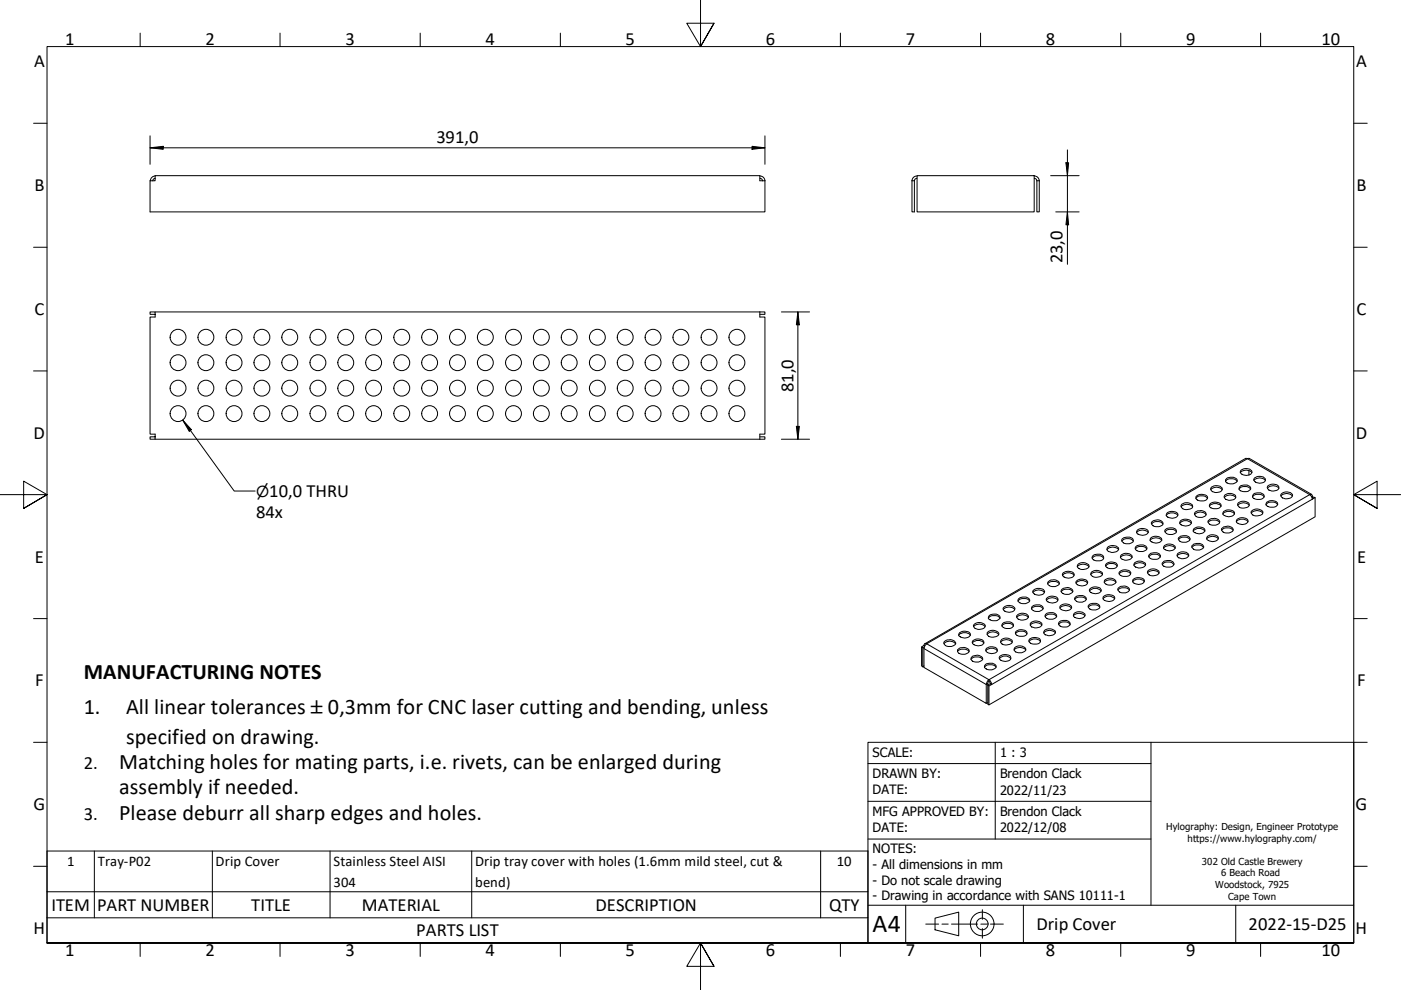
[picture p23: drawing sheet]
<svg xmlns="http://www.w3.org/2000/svg" width="297mm" height="210mm" viewBox="0 0 297 210" stroke-linecap="round" stroke-linejoin="round" font-family="sans-serif">
<defs><g id="words">
<text font-size="5.5" x="185" y="197.6">A4</text>
<g font-size="4.7">
<text x="17.8" y="144.1">MANUFACTURING NOTES</text>
<text x="17.8" y="151.4">1.</text>
<text x="26.7" y="151.4">All linear tolerances</text>
<text x="69.5" y="151.4">0,3mm for CNC laser cutting and bending, unless</text>
<text x="26.7" y="157.6">specified on drawing.</text>
<text x="25.3" y="163">Matching holes for mating parts, i.e. rivets, can be enlarged during</text>
<text x="25.3" y="168.4">assembly if needed.</text>
<text x="25.3" y="173.8">Please deburr all sharp edges and holes.</text>
</g>
<g font-size="3.9">
<text x="13.8" y="9.5">1</text>
<text x="43.6" y="9.5">2</text>
<text x="73.3" y="9.5">3</text>
<text x="102.9" y="9.5">4</text>
<text x="132.7" y="9.5">5</text>
<text x="162.4" y="9.5">6</text>
<text x="192" y="9.5">7</text>
<text x="221.7" y="9.5">8</text>
<text x="251.5" y="9.5">9</text>
<text x="280.2" y="9.5">10</text>
<text x="7.2" y="14.3">A</text>
<text x="287.5" y="14.3">A</text>
<text x="92.5" y="30.4">391,0</text>
<text x="7.3" y="40.5">B</text>
<text x="287.6" y="40.5">B</text>
<text x="225.3" y="55.9" transform="rotate(-90 225.3 55.9)">23,0</text>
<text x="7.3" y="66.8">C</text>
<text x="287.6" y="66.8">C</text>
<text x="168.2" y="83.1" transform="rotate(-90 168.2 83.1)">81,0</text>
<text x="7.1" y="93">D</text>
<text x="287.5" y="93">D</text>
<text x="57.1" y="105.4">10,0 THRU</text>
<text x="54.3" y="109.8">84x</text>
<text x="7.4" y="119.3">E</text>
<text x="287.7" y="119.3">E</text>
<text x="7.4" y="145.5">F</text>
<text x="287.7" y="145.5">F</text>
<text x="65.9" y="151.4">±</text>
<text x="17.8" y="163">2.</text>
<text x="7.1" y="171.8">G</text>
<text x="17.8" y="173.8">3.</text>
<text x="287.4" y="171.8">G</text>
<text x="10.9" y="193.1">ITEM</text>
<text x="20.6" y="193.1">PART NUMBER</text>
<text x="53.3" y="193.1">TITLE</text>
<text x="76.7" y="193.1">MATERIAL</text>
<text x="126.2" y="193.1">DESCRIPTION</text>
<text x="175.8" y="193.1">QTY</text>
<text x="219.8" y="197.2">Drip Cover</text>
<text x="264.7" y="197.2">2022-15-D25</text>
<text x="7.1" y="198">H</text>
<text x="13.8" y="202.8">1</text>
<text x="43.6" y="202.8">2</text>
<text x="73.3" y="202.8">3</text>
<text x="88.3" y="198.5">PARTS LIST</text>
<text x="102.9" y="202.8">4</text>
<text x="132.7" y="202.8">5</text>
<text x="162.4" y="202.8">6</text>
<text x="192" y="202.8">7</text>
<text x="221.7" y="202.8">8</text>
<text x="251.5" y="202.8">9</text>
<text x="280.2" y="202.8">10</text>
<text x="287.4" y="198">H</text>
</g>
<text font-size="3.2" x="54.3" y="105.4">⌀</text>
<g font-size="3.1">
<text x="14.2" y="183.6">1</text>
<text x="20.8" y="183.6">Tray-P02</text>
<text x="45.7" y="183.6">Drip Cover</text>
<text x="70.7" y="183.7">Stainless Steel AISI</text>
<text x="100.8" y="183.7">Drip tray cover with holes (1.6mm mild steel, cut &amp;</text>
<text x="177.4" y="183.6">10</text>
<text x="70.7" y="188">304</text>
<text x="100.8" y="188">bend)</text>
</g>
<g font-size="2.7">
<text x="185" y="160.4">SCALE:</text>
<text x="212" y="160.4">1 : 3</text>
<text x="185" y="164.9">DRAWN BY:</text>
<text x="212" y="165">Brendon Clack</text>
<text x="185" y="168.4">DATE:</text>
<text x="185" y="172.9">MFG APPROVED BY:</text>
<text x="212" y="173">Brendon Clack</text>
<text x="212" y="168.5">2022/11/23</text>
<text x="185" y="176.4">DATE:</text>
<text x="212" y="176.5">2022/12/08</text>
<text x="185" y="180.9">NOTES:</text>
<text x="185" y="184.2">- All dimensions in mm</text>
<text x="185" y="187.6">- Do not scale drawing</text>
<text x="185" y="190.9">- Drawing in accordance with SANS 10111-1</text>
</g>
<g font-size="2">
<text x="247.3" y="176">Hylography: Design, Engineer Prototype</text>
<text x="251.8" y="178.5">https://www.hylography.com/</text>
<text x="254.8" y="183.4">302 Old Castle Brewery</text>
<text x="258.9" y="185.8">6 Beach Road</text>
<text x="257.6" y="188.3">Woodstock, 7925</text>
<text x="260.4" y="190.8">Cape Town</text>
</g>
</g></defs>
<!-- layer: Visible (Hylo) -->
<g fill="none" stroke="#000" stroke-width=".21">
<path d="M32.9 37.2h128.2v1.1h1.1v6.6h-130.4v-6.6h1.1zM32.9 37.8l-.4 .3-.1 .3M32.9 37.3a1.05 1.05 0 0 0-1 1.1M161.1 37.3a1.05 1.05 0 0 1 1.1 1.1M161.1 37.8l.3 .1 .3 .5M193.4 38.3h.5v6.6h-.5zM194.4 37.3a1.05 1.05 0 0 0-1 1.1M194.4 37.8l-.5 .3v.3M194.4 37.2h24.9v7.7h-24.9zM219.3 37.3a1.05 1.05 0 0 1 1 1.1M219.3 37.8l.5 .3v.3M219.8 38.3h.5v6.6h-.5z"/>
<path d="M32.9 66.6h-1.1v-.5h1.1v1.1h-1.1v24.8h1.1v1.1h-1.1v-.5h1.1M32.9 66.1h128.2M161.1 66.1v1.1h1.1v24.8h-1.1v1.1M161.1 66.1h1.1v.5h-1.1M32.9 93.1h128.2M161.1 92.6h1.1v.5h-1.1M263.1 99.7a1.63 1.63 0 0 1 2.3 .3 1.32 1.32 0 0 1-2.1 .6l-.2-.2a.48 .48 0 0 1 0-.7zM264.8 99.7v1M228.6 119.6a1.64 1.64 0 0 1 2.3 .3 1.34 1.34 0 0 1-1.9 .8 .62 .62 0 0 1-.6-.4 .62 .62 0 0 1 .2-.7zM231.6 118.4a1.56 1.56 0 0 1 2.4 0M231.7 117.8a1.79 1.79 0 0 1 2.2 .2l.1 .1a.85 .85 0 0 1-1.1 .8l-.7-.1-.5-.2a.48 .48 0 0 1 0-.8zM234.6 119.5a1.64 1.64 0 0 1 2.3 .3v.2a1.57 1.57 0 0 1-2.3 .2l-.2-.3z"/>
<path d="M234.7 116.6a1.63 1.63 0 0 1 2.5 0M234.9 116a1.64 1.64 0 0 1 2.3 .3 1.41 1.41 0 0 1-2.2 .6 .57 .57 0 0 1-.1-.9zM237.6 118.2a1.63 1.63 0 0 1 2.4 0M237.7 117.6a1.64 1.64 0 0 1 2.3 .4 1.37 1.37 0 0 1-2.1 .6l-.3-.4zM237.9 114.7a1.69 1.69 0 0 1 2.4 0M238 114.2a1.79 1.79 0 0 1 2.2 .1 .55 .55 0 0 1-.4 .9 1.39 1.39 0 0 1-2-.6zM240.4 119.9a1.63 1.63 0 0 1 2.5 0M240.6 119.3a1.63 1.63 0 0 1 2.3 .3 1.44 1.44 0 0 1-2.5 .3zM240.7 116.4a1.56 1.56 0 0 1 2.4 0M240.9 115.9a1.71 1.71 0 0 1 2.3 .3 1.46 1.46 0 0 1-2.5 .2zM241 112.9a1.63 1.63 0 0 1 2.5 0M241.2 112.4a1.64 1.64 0 0 1 2.3 .3 1.27 1.27 0 0 1-1.9 .7 .6 .6 0 0 1-.6-.8z"/>
<path d="M243.6 117.7a1.62 1.62 0 0 1 2.5 .1l-.1 .2a1.53 1.53 0 0 1-2.5-.1zM243.6 118.1a1.56 1.56 0 0 1 2.4 0M243.8 114.6a1.63 1.63 0 0 1 2.5 0M244 114a1.64 1.64 0 0 1 2.3 .3 1.32 1.32 0 0 1-2.1 .6l-.4-.3zM244.2 110.7a1.5 1.5 0 0 1 2.4 .2 1.08 1.08 0 0 1-1.6 .8l-.7-.4zM244.2 111.1a1.69 1.69 0 0 1 2.4 0M246.4 119.7a1.56 1.56 0 0 1 2.5 0M246.7 116.2a1.63 1.63 0 0 1 2.5 0M246.8 119a1.43 1.43 0 0 1 2.1 .7 1.69 1.69 0 0 1-2.5 0 .6 .6 0 0 1 .4-.7zM246.9 115.7a1.63 1.63 0 0 1 2.3 .3 1.32 1.32 0 0 1-2.1 .6l-.4-.4zM247 112.4a1.75 1.75 0 0 1 2.4 0 .55 .55 0 0 1-.5 .8 1.34 1.34 0 0 1-1.9-.6zM247 112.7a1.69 1.69 0 0 1 2.4 0"/>
<path d="M247.3 109.3a1.56 1.56 0 0 1 2.4 0M247.5 108.7a1.64 1.64 0 0 1 2.2 .4 1.27 1.27 0 0 1-1.8 .7 .6 .6 0 0 1-.6-.9zM249.6 117.9a1.63 1.63 0 0 1 2.4 0M249.7 117.3a1.63 1.63 0 0 1 2.3 .3 1.39 1.39 0 0 1-2.4 .3zM249.9 114a1.68 1.68 0 0 1 2.4 .2 1.46 1.46 0 0 1-2.4 .3zM249.9 114.4a1.69 1.69 0 0 1 2.4 0M250.1 111a1.63 1.63 0 0 1 2.5 0M250.3 110.4a1.64 1.64 0 0 1 2.3 .3 1.27 1.27 0 0 1-1.8 .7 .6 .6 0 0 1-.6-.8zM250.4 107.5a1.56 1.56 0 0 1 2.5 0M250.6 106.9a1.57 1.57 0 0 1 2.3 .4 .95 .95 0 0 1-1.2 .7 .83 .83 0 0 1-1-.1 .83 .83 0 0 1-.1-1zM252.7 115.7a1.68 1.68 0 0 1 2.5 .2 1.46 1.46 0 0 1-2.5 .2zM252.7 116a1.69 1.69 0 0 1 2.4 0"/>
<path d="M253 112.6a1.63 1.63 0 0 1 2.5 0M253.2 112a1.64 1.64 0 0 1 2.3 .4 1.32 1.32 0 0 1-2.1 .5l-.4-.3zM253.3 109.1a1.56 1.56 0 0 1 2.4 0M253.4 108.6a1.57 1.57 0 0 1 2.3 .3 1.08 1.08 0 0 1-1.5 .8l-.8-.4a.48 .48 0 0 1 0-.7zM253.6 105.3a1.62 1.62 0 0 1 2.4 .1v.2a1.69 1.69 0 0 1-2.4 .1zM253.6 105.7a1.56 1.56 0 0 1 2.4 0M255.8 114.3a1.63 1.63 0 0 1 2.5 0M256 113.7a1.63 1.63 0 0 1 2.3 .3 1.44 1.44 0 0 1-2.5 .3zM256.2 110.4a1.57 1.57 0 0 1 2.4 .2 1.43 1.43 0 0 1-2.4 .2zM256.2 110.8a1.69 1.69 0 0 1 2.4 0M256.4 107.4a1.63 1.63 0 0 1 2.5 0M256.6 106.8a1.64 1.64 0 0 1 2.3 .3v.2a1.69 1.69 0 0 1-2.5 .1z"/>
<path d="M256.7 103.9a1.56 1.56 0 0 1 2.4 0M256.9 103.3a1.63 1.63 0 0 1 2.2 .3 1.22 1.22 0 0 1-1.8 .7l-.4-.3a.48 .48 0 0 1 0-.7zM259 112a1.57 1.57 0 0 1 2.5 .2 1.43 1.43 0 0 1-2.5 .2zM259 112.4a1.69 1.69 0 0 1 2.4 0M259.3 109a1.63 1.63 0 0 1 2.4 0M259.5 108.4a1.64 1.64 0 0 1 2.2 .3 1.32 1.32 0 0 1-2 .6l-.4-.3zM259.6 105.5a1.56 1.56 0 0 1 2.4 0M259.7 104.9a1.63 1.63 0 0 1 2.3 .4 1.22 1.22 0 0 1-1.8 .7l-.5-.3a.48 .48 0 0 1 0-.8zM259.8 102.1a1.56 1.56 0 0 1 2.5 0M260 101.5a1.64 1.64 0 0 1 2.3 .3 1.46 1.46 0 0 1-2.5 .3v-.4zM262.1 110.7a1.63 1.63 0 0 1 2.5 0M262.3 110.1a1.63 1.63 0 0 1 2.3 .3 1.32 1.32 0 0 1-2.1 .6l-.4-.3z"/>
<path d="M262.4 107.2a1.56 1.56 0 0 1 2.5 0M262.6 106.6a1.63 1.63 0 0 1 2.3 .3 1.32 1.32 0 0 1-2.1 .6l-.2-.1a.48 .48 0 0 1 0-.8zM262.7 103.7a1.56 1.56 0 0 1 2.4 0M263 100.2a1.63 1.63 0 0 1 2.4 0M263.1 103a1.52 1.52 0 0 1 2.1 .5v.2a1.69 1.69 0 0 1-2.5 0l.1-.4zM265.3 108.4a1.62 1.62 0 0 1 2.5 .2 1.03 1.03 0 0 1-1.2 .8 .96 .96 0 0 1-1.3-1zM265.3 108.8a1.56 1.56 0 0 1 2.4 0M265.6 105.4a1.63 1.63 0 0 1 2.4 0M265.7 104.8a1.64 1.64 0 0 1 2.3 .3v.2a1.69 1.69 0 0 1-2.4 .1zM265.9 101.9a1.56 1.56 0 0 1 2.4 0M266 101.3a1.63 1.63 0 0 1 2.3 .3 1.22 1.22 0 0 1-1.9 .7l-.4-.2a.48 .48 0 0 1 0-.8zM268.4 107a1.63 1.63 0 0 1 2.5 0"/>
<path d="M268.6 106.5a1.63 1.63 0 0 1 2.3 .3v.2a1.69 1.69 0 0 1-2.5 0zM268.7 103.5a1.56 1.56 0 0 1 2.4 0M268.9 103a1.63 1.63 0 0 1 2.2 .3 1.32 1.32 0 0 1-2.1 .6l-.1-.2a.48 .48 0 0 1 0-.7zM271.6 104.8a1.62 1.62 0 0 1 2.5 .1 1.41 1.41 0 0 1-2.2 .7l-.3-.4zM271.6 105.2a1.56 1.56 0 0 1 2.4 0M278.1 104.8l-13.2-7.6h-.8l-68 39.3M278.3 105.5l-.2-.6h-.4l.4 .5 .2 .4 .5-.3-.3-.1-.3 .2M278.8 105.5v4.1l-69.1 39.9M195.4 137.2v4l.2 .2M195.6 137.3v4.1l.3-.2M195.9 136.8l.1-.3h.5l-.3 .3-.3 .7v4l13.2 7.6v-4l.3-.7 .3-.3M196 137.1l-.4 .2-.2-.1"/>
<path d="M196.1 136.9l-.2-.1-.5 .4M200.2 136.1a1.57 1.57 0 0 1 2.4 .2 1.43 1.43 0 0 1-2.4 .2zM200.2 136.5a1.56 1.56 0 0 1 2.4 0M203 137.8a1.57 1.57 0 0 1 2.5 .2 1.43 1.43 0 0 1-2.5 .1zM203 138.1a1.69 1.69 0 0 1 2.4 0M203.3 134.7a1.63 1.63 0 0 1 2.4 0M203.5 134.1a1.63 1.63 0 0 1 2.2 .4 1.44 1.44 0 0 1-2.4 .2zM205.9 139.8a1.76 1.76 0 0 1 2.4 0M206.1 139.3a1.51 1.51 0 0 1 2.2 .3 1.43 1.43 0 0 1-2.4 .2zM206.2 136.4a1.56 1.56 0 0 1 2.4 0M206.3 135.8a1.63 1.63 0 0 1 2.3 .3 1.22 1.22 0 0 1-1.8 .7l-.5-.2a.48 .48 0 0 1 0-.8zM206.4 132.9a1.56 1.56 0 0 1 2.5 0"/>
<path d="M206.6 132.3a1.64 1.64 0 0 1 2.3 .3 1.41 1.41 0 0 1-2.1 .7l-.4-.6zM209 138a1.56 1.56 0 0 1 2.5 0M209.2 137.4a1.63 1.63 0 0 1 2.3 .4 1.22 1.22 0 0 1-1.9 .7l-.4-.3a.48 .48 0 0 1 0-.8zM209.3 134.5a1.56 1.56 0 0 1 2.4 0M209.5 134a1.64 1.64 0 0 1 2.3 .3 1.34 1.34 0 0 1-1.9 .7 .62 .62 0 0 1-.6-.3 .62 .62 0 0 1 .2-.7zM209.5 131.1a1.63 1.63 0 0 1 2.5 0M209.7 130.5a1.63 1.63 0 0 1 2.3 .3v.2a1.69 1.69 0 0 1-2.5 .1zM211.9 139.7a1.56 1.56 0 0 1 2.4 0M212 139.1a1.79 1.79 0 0 1 2.2 .1l.1 .2a1.22 1.22 0 0 1-1.8 .7l-.5-.2a.48 .48 0 0 1 0-.8zM212.2 136.2a1.56 1.56 0 0 1 2.4 0M212.3 135.6a1.64 1.64 0 0 1 2.3 .3 1.34 1.34 0 0 1-1.8 .8 .62 .62 0 0 1-.6-.4 .62 .62 0 0 1 .1-.7zM212.4 132.8a1.63 1.63 0 0 1 2.5 0"/>
<path d="M212.6 132.2a1.63 1.63 0 0 1 2.3 .3v.2a1.53 1.53 0 0 1-2.5-.1zM212.7 129.3a1.56 1.56 0 0 1 2.4 0M212.9 128.7a1.64 1.64 0 0 1 2.3 .3 1.36 1.36 0 0 1-2.2 .6l-.3-.5zM215 137.8a1.63 1.63 0 0 1 2.5 0M215.2 137.3a1.59 1.59 0 0 1 2.3 .3 1.43 1.43 0 0 1-2.5 .2zM215.3 134.4a1.56 1.56 0 0 1 2.4 0M215.5 133.8a1.63 1.63 0 0 1 2.2 .3 .87 .87 0 0 1-1.2 .8l-.6-.1-.4-.2a.48 .48 0 0 1 0-.8zM215.6 130.5a1.49 1.49 0 0 1 2.5 .3 1.51 1.51 0 0 1-2.6-.1zM215.6 130.9a1.56 1.56 0 0 1 2.4 0M215.8 127.4a1.76 1.76 0 0 1 2.5 0M216 126.9a1.63 1.63 0 0 1 2.3 .3 1.46 1.46 0 0 1-2.5 .3zM218.2 136.1a1.56 1.56 0 0 1 2.4 0"/>
<path d="M218.3 135.5a1.79 1.79 0 0 1 2.2 .1l.1 .2a.85 .85 0 0 1-1.1 .8l-.7-.1-.5-.3a.48 .48 0 0 1 0-.7zM218.4 132.6a1.56 1.56 0 0 1 2.5 0M218.6 132a1.64 1.64 0 0 1 2.3 .3 1.41 1.41 0 0 1-2.1 .6l-.4-.3v-.4zM218.7 129.1a1.76 1.76 0 0 1 2.5 0M218.8 128.7a1.61 1.61 0 0 1 2.4 .2 1.44 1.44 0 0 1-2.5 .2zM219 125.6a1.56 1.56 0 0 1 2.4 0M219.2 125.1a1.64 1.64 0 0 1 2.3 .3 1.36 1.36 0 0 1-2.2 .6l-.4-.6zM221.3 134.2a1.63 1.63 0 0 1 2.5 0M221.5 133.6a1.64 1.64 0 0 1 2.3 .4 1.41 1.41 0 0 1-2.2 .6 .57 .57 0 0 1-.1-1zM221.6 130.8a1.56 1.56 0 0 1 2.4 0M221.7 130.2a1.63 1.63 0 0 1 2.3 .3 1.39 1.39 0 0 1-2.4 .3zM221.9 126.9a1.62 1.62 0 0 1 2.4 .1 1.36 1.36 0 0 1-2.1 .6l-.3-.3z"/>
<path d="M221.9 127.3a1.56 1.56 0 0 1 2.4 0M222.1 123.8a1.76 1.76 0 0 1 2.5 0M222.3 123.3a1.51 1.51 0 0 1 2.3 .3 1.43 1.43 0 0 1-2.5 .2zM224.5 132.4a1.56 1.56 0 0 1 2.4 0M224.6 131.9a1.63 1.63 0 0 1 2.3 .3 1.08 1.08 0 0 1-1.5 .7l-.8-.3a.48 .48 0 0 1 0-.7zM224.7 128.9a1.56 1.56 0 0 1 2.4 0M224.9 128.4a1.64 1.64 0 0 1 2.3 .3 1.27 1.27 0 0 1-1.8 .7 .67 .67 0 0 1-.7-.8zM225 125.4a1.76 1.76 0 0 1 2.5 0M225 125.1a1.5 1.5 0 0 1 2.5 .2 1.41 1.41 0 0 1-2.5 .1zM225.3 122a1.56 1.56 0 0 1 2.4 0M225.4 121.4a1.71 1.71 0 0 1 2.4 .4 1.36 1.36 0 0 1-2.2 .5l-.2-.1a.48 .48 0 0 1 0-.8zM227.6 130.6a1.56 1.56 0 0 1 2.4 0"/>
<path d="M227.8 130a1.64 1.64 0 0 1 2.3 .3 1.27 1.27 0 0 1-1.9 .7 .6 .6 0 0 1-.6-.8zM227.8 127.1a1.76 1.76 0 0 1 2.5 0M228 126.6a1.63 1.63 0 0 1 2.3 .3 1.39 1.39 0 0 1-2.4 .3l-.1-.3zM228.2 123.3a1.62 1.62 0 0 1 2.4 .1 1.36 1.36 0 0 1-2.1 .6l-.3-.3zM228.2 123.7a1.56 1.56 0 0 1 2.4 0M228.4 120.2a1.63 1.63 0 0 1 2.5 0M230.8 128.7a1.69 1.69 0 0 1 2.4 0M230.9 128.2a1.63 1.63 0 0 1 2.3 .4 1.08 1.08 0 0 1-1.6 .7l-.5-.2a.54 .54 0 0 1-.2-.9zM231 125.3a1.56 1.56 0 0 1 2.4 0M231.2 124.7a1.64 1.64 0 0 1 2.3 .4 1.36 1.36 0 0 1-2.2 .5l-.4-.5zM231.3 121.8a1.63 1.63 0 0 1 2.4 0M231.5 121.3a1.63 1.63 0 0 1 2.2 .3 1.34 1.34 0 0 1-1.8 .7 .62 .62 0 0 1-.6-.3 .62 .62 0 0 1 .2-.7z"/>
<path d="M233.9 127a1.56 1.56 0 0 1 2.4 0M234.1 126.4a1.64 1.64 0 0 1 2.2 .3 1.27 1.27 0 0 1-1.8 .7 .67 .67 0 0 1-.6-.8zM234.1 123.5a1.63 1.63 0 0 1 2.5 0M234.3 122.9a1.57 1.57 0 0 1 2.3 .4 1.41 1.41 0 0 1-2.5 .2zM234.4 120.1a1.56 1.56 0 0 1 2.5 0M237 125.1a1.69 1.69 0 0 1 2.5 0M237.2 124.6a1.5 1.5 0 0 1 2.3 .3 1.36 1.36 0 0 1-2.5 .2v-.2zM237.3 121.3a1.62 1.62 0 0 1 2.5 .1l-.1 .2a1.57 1.57 0 0 1-2.3 .3zM237.3 121.7a1.56 1.56 0 0 1 2.4 0M240.2 123.4a1.56 1.56 0 0 1 2.4 0M240.3 122.8a1.64 1.64 0 0 1 2.3 .3 1.27 1.27 0 0 1-1.8 .7 .67 .67 0 0 1-.6-.8zM243.3 121.5a1.56 1.56 0 0 1 2.4 0"/>
<path d="M243.5 120.9a1.63 1.63 0 0 1 2.2 .4 1.34 1.34 0 0 1-1.8 .7l-.4-.3a.48 .48 0 0 1 0-.8zM208.7 141.4a1.76 1.76 0 0 1 2.5 0M209.1 140.8a1.52 1.52 0 0 1 2.1 .5 1.46 1.46 0 0 1-2.5 .2l.1-.4zM209.4 145.3l.6-.4 .2 .2-.5 .4zM209.4 149l-.3 .1M209.7 144.4l-.3 .4v4.5l.3 .2v-4M209.7 144.1l.5 .8v.2M209.7 144.4l.3 .5M209.7 144.1v.3"/>
<circle cx="37.8" cy="71.5" r="1.68"/>
<circle cx="37.8" cy="76.9" r="1.68"/>
<circle cx="43.7" cy="71.5" r="1.68"/>
<circle cx="43.7" cy="76.9" r="1.68"/>
<circle cx="49.6" cy="71.5" r="1.68"/>
<circle cx="49.6" cy="76.9" r="1.68"/>
<circle cx="55.5" cy="71.5" r="1.68"/>
<circle cx="55.5" cy="76.9" r="1.68"/>
<circle cx="61.4" cy="71.5" r="1.68"/>
<circle cx="61.4" cy="76.9" r="1.68"/>
<circle cx="67.4" cy="71.5" r="1.68"/>
<circle cx="67.4" cy="76.9" r="1.68"/>
<circle cx="73.3" cy="71.5" r="1.68"/>
<circle cx="73.3" cy="76.9" r="1.68"/>
<circle cx="79.2" cy="71.5" r="1.68"/>
<circle cx="79.2" cy="76.9" r="1.68"/>
<circle cx="85.2" cy="71.5" r="1.68"/>
<circle cx="85.2" cy="76.9" r="1.68"/>
<circle cx="91.1" cy="71.5" r="1.68"/>
<circle cx="91.1" cy="76.9" r="1.68"/>
<circle cx="97" cy="71.5" r="1.68"/>
<circle cx="97" cy="76.9" r="1.68"/>
<circle cx="102.9" cy="71.5" r="1.68"/>
<circle cx="102.9" cy="76.9" r="1.68"/>
<circle cx="108.9" cy="71.5" r="1.68"/>
<circle cx="108.9" cy="76.9" r="1.68"/>
<circle cx="114.8" cy="71.5" r="1.68"/>
<circle cx="114.8" cy="76.9" r="1.68"/>
<circle cx="120.7" cy="71.5" r="1.68"/>
<circle cx="120.7" cy="76.9" r="1.68"/>
<circle cx="126.7" cy="71.5" r="1.68"/>
<circle cx="126.7" cy="76.9" r="1.68"/>
<circle cx="132.6" cy="71.5" r="1.68"/>
<circle cx="132.6" cy="76.9" r="1.68"/>
<circle cx="138.5" cy="71.5" r="1.68"/>
<circle cx="138.5" cy="76.9" r="1.68"/>
<circle cx="144.4" cy="71.5" r="1.68"/>
<circle cx="144.4" cy="76.9" r="1.68"/>
<circle cx="150.3" cy="71.5" r="1.68"/>
<circle cx="150.3" cy="76.9" r="1.68"/>
<circle cx="156.2" cy="71.5" r="1.68"/>
<circle cx="156.2" cy="76.9" r="1.68"/>
<circle cx="37.8" cy="87.7" r="1.68"/>
<circle cx="37.8" cy="82.3" r="1.68"/>
<circle cx="43.7" cy="87.7" r="1.68"/>
<circle cx="43.7" cy="82.3" r="1.68"/>
<circle cx="49.6" cy="87.7" r="1.68"/>
<circle cx="49.6" cy="82.3" r="1.68"/>
<circle cx="55.5" cy="87.7" r="1.68"/>
<circle cx="55.5" cy="82.3" r="1.68"/>
<circle cx="61.4" cy="87.7" r="1.68"/>
<circle cx="61.4" cy="82.3" r="1.68"/>
<circle cx="67.4" cy="87.7" r="1.68"/>
<circle cx="67.4" cy="82.3" r="1.68"/>
<circle cx="73.3" cy="87.7" r="1.68"/>
<circle cx="73.3" cy="82.3" r="1.68"/>
<circle cx="79.2" cy="87.7" r="1.68"/>
<circle cx="79.2" cy="82.3" r="1.68"/>
<circle cx="85.2" cy="87.7" r="1.68"/>
<circle cx="85.2" cy="82.3" r="1.68"/>
<circle cx="91.1" cy="87.7" r="1.68"/>
<circle cx="91.1" cy="82.3" r="1.68"/>
<circle cx="97" cy="87.7" r="1.68"/>
<circle cx="97" cy="82.3" r="1.68"/>
<circle cx="102.9" cy="87.7" r="1.68"/>
<circle cx="102.9" cy="82.3" r="1.68"/>
<circle cx="108.9" cy="87.7" r="1.68"/>
<circle cx="108.9" cy="82.3" r="1.68"/>
<circle cx="114.8" cy="87.7" r="1.68"/>
<circle cx="114.8" cy="82.3" r="1.68"/>
<circle cx="120.7" cy="87.7" r="1.68"/>
<circle cx="120.7" cy="82.3" r="1.68"/>
<circle cx="126.7" cy="87.7" r="1.68"/>
<circle cx="126.7" cy="82.3" r="1.68"/>
<circle cx="132.6" cy="87.7" r="1.68"/>
<circle cx="132.6" cy="82.3" r="1.68"/>
<circle cx="138.5" cy="87.7" r="1.68"/>
<circle cx="138.5" cy="82.3" r="1.68"/>
<circle cx="144.4" cy="87.7" r="1.68"/>
<circle cx="144.4" cy="82.3" r="1.68"/>
<circle cx="150.3" cy="87.7" r="1.68"/>
<circle cx="150.3" cy="82.3" r="1.68"/>
<circle cx="156.2" cy="87.7" r="1.68"/>
<circle cx="156.2" cy="82.3" r="1.68"/>
</g>
<!-- layer: Visible Narrow (Hylo) -->
<path d="M278.3 105.8l-68.1 39.3M278.3 105.2l-.2 .1M195.9 137.5l13.2 7.6 .3-.2M196.5 136.5l68-39.2 13.2 7.6-68 39.2z" fill="none" stroke="#000" stroke-width=".21"/>
<!-- layer: Symbol (Hylo) -->
<path d="M38.7 89.1l1.9 2-.5 .4zM38.7 89.1l11 15h4.4M10 189.1h174v-8.7h-174v14.2M10 194.6v5.3h174v-5.3M20 180.4v14.2M45 180.4v14.2M70 180.4v14.2M100 180.4v14.2M174 180.4v14.2M184 189.1v5.5h-174" fill="none" stroke="#000" stroke-width=".21"/>
<!-- layer: Border (Hylo) -->
<g fill="none" stroke="#000" stroke-width=".21">
<path d="M148.5 -.1v10l-2.9-5h5.8l-2.9 5 2.9-5M29.7 7v2.9M59.4 7v2.9M89.1 7v2.9M118.8 7v2.9M178.2 7v2.9M207.9 7v2.9M237.6 7v2.9M267.3 7v2.9M7.1 26.1h2.9M287 26.1h2.9M7.1 52.4h2.9"/>
<path d="M287 52.4h2.9M7.1 78.6h2.9M287 78.6h2.9M0 104.9h10l-5-2.9v5.8l5-2.9-5 2.9M297 104.9h-10l5-2.9v5.8l-5-2.9 5 2.9M7.1 131.2h2.9M287 131.2h2.9M7.1 157.4h2.9M287 157.4h2.9M7.1 183.7h2.9M10 199.9v-190h277v190h-277h277M29.7 199.9v2.9"/>
<path d="M59.4 199.9v2.9M89.1 199.9v2.9M118.8 199.9v2.9M178.2 199.9v2.9M207.9 199.9v2.9M237.6 199.9v2.9M267.3 199.9v2.9M287 183.7h2.9M151.4 204.9l-2.9-5 2.9 5h-5.8l2.9-5v10"/>
</g>
<!-- layer: Title (Hylo) -->
<g fill="none" stroke="#000" stroke-width=".21">
<path d="M184 157.4h103v42.5h-103zM211 157.4v20.5M244 157.4v34.5M184 177.9h60M184 169.9h60M184 161.9h60M184 191.9h103M192 191.9v8M196.3 195.9h2.7M198.2 194.7l5.1-1.3v5l-5.1-1.3zM199.7 195.9h1.3M201.7 195.9h5.6"/>
<path d="M208 195.9h1.3M208.3 192.9v2M208.3 196.9v2M210 195.9h2.7M217 191.9v8M262 191.9v8"/>
<circle cx="208.2" cy="195.9" r="2.51"/>
<circle cx="208.2" cy="195.9" r="1.24"/>
</g>
<!-- layer: Dimension (Hylo) -->
<g fill="none" stroke="#000" stroke-width=".21">
<path d="M31.8 31.3l2.8-.3v.7zM31.8 31.3h130.4M31.8 28.8v6M159.4 31l2.8 .3-2.8 .4zM162.2 28.8v6M222.8 37.2h6M226 34.5h.6l-.3 2.7zM226.3 31.8v24.2M223.8 44.9h5M226.3 44.9l.3 2.8h-.6zM165.7 66.1h5.9M169.2 66.1l.3 2.8h-.7z"/>
<path d="M169.2 66.1v27M165.7 93.1h5.9M168.8 90.4h.7l-.3 2.7z"/>
</g>
<g fill="#000">
<path d="M31.8 31.3l2.8-.3v.7z" fill-rule="evenodd"/>
<path d="M159.4 31l2.8 .3-2.8 .4z" fill-rule="evenodd"/>
<path d="M226 34.5h.6l-.3 2.7z" fill-rule="evenodd"/>
<path d="M226.3 44.9l.3 2.8h-.6z" fill-rule="evenodd"/>
<path d="M169.2 66.1l.3 2.8h-.7z" fill-rule="evenodd"/>
<path d="M168.8 90.4h.7l-.3 2.7z" fill-rule="evenodd"/>
</g>
<!-- layer: Symbol (Hylo) -->
<path d="M38.7 89.1l1.9 2-.5 .4z" fill-rule="evenodd" fill="#000"/>
<use href="#words"/>
</svg>
